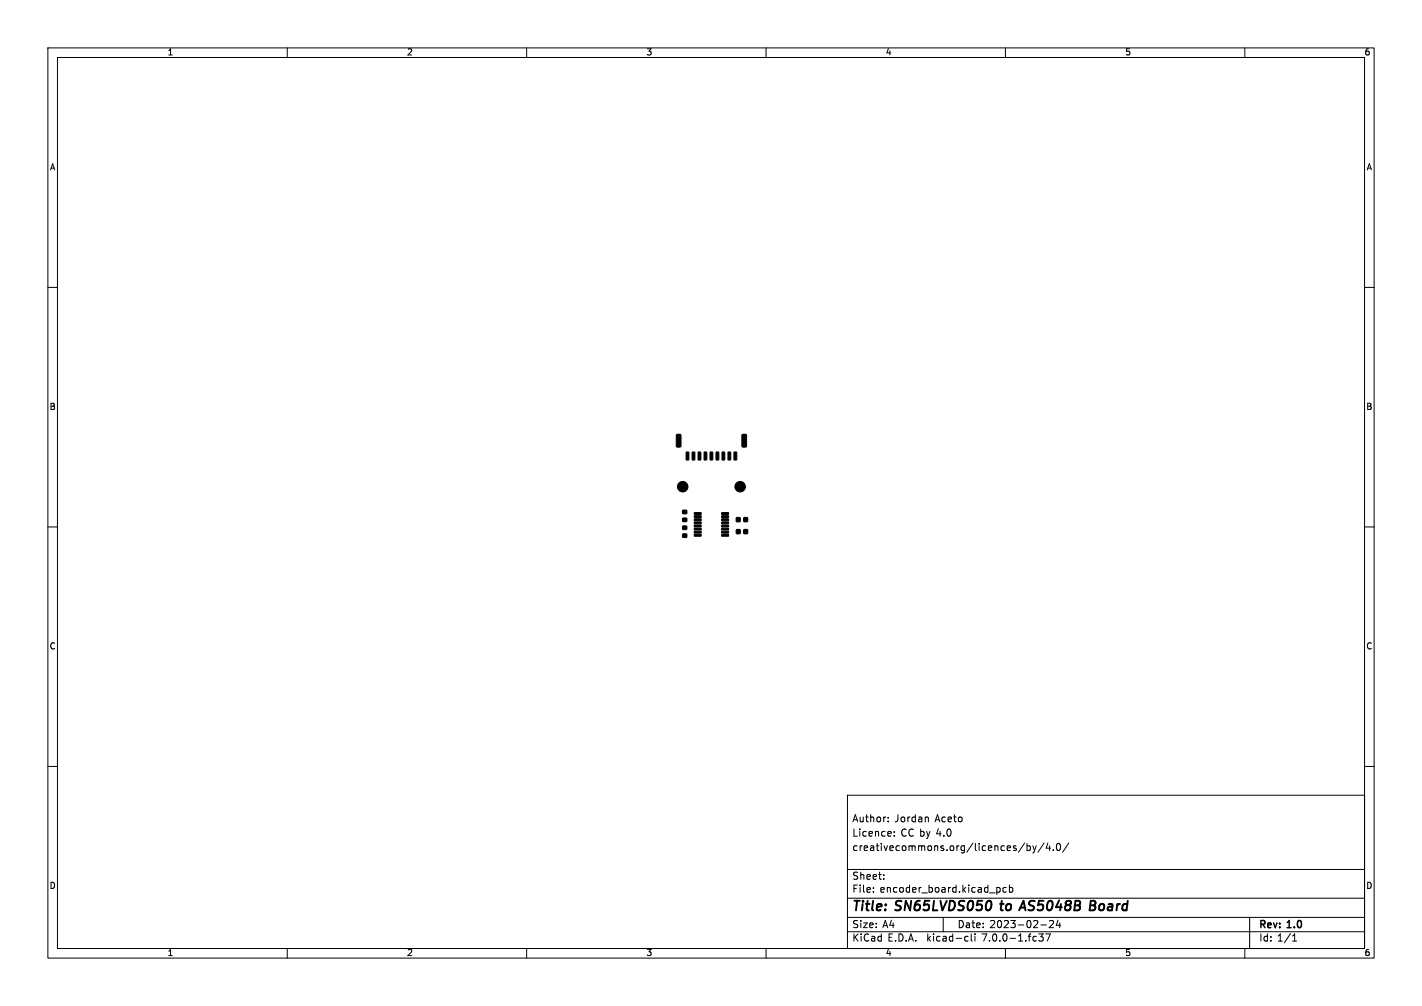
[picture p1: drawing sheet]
<svg xmlns="http://www.w3.org/2000/svg" width="297mm" height="210mm" viewBox="0 0 297 210" stroke-linecap="round" stroke-linejoin="round" font-family="sans-serif">
<defs><g id="words">
<g font-size="2.8">
<text x="178" y="190.8">Title:</text>
<text x="187.1" y="190.8">SN65LVDS050</text>
<text x="209.7" y="190.8">to</text>
<text x="214.4" y="190.8">AS5048B</text>
<text x="229.5" y="190.8">Board</text>
</g>
<g font-size="2.1">
<text x="178" y="171.9">Author:</text>
<text x="186.8" y="171.9">Jordan</text>
<text x="195.3" y="171.9">Aceto</text>
<text x="178" y="177.9">creativecommons.org/licences/by/4.0/</text>
<text x="178" y="174.9">Licence:</text>
<text x="188.1" y="174.9">CC by 4.0</text>
<text x="178" y="183.9">Sheet:</text>
<text x="178" y="186.6">File:</text>
<text x="183.8" y="186.6">encoder_board.kicad_pcb</text>
<text x="178" y="196.8">KiCad</text>
<text x="178" y="194">Size:</text>
<text x="184.3" y="194">A4</text>
<text x="185.4" y="196.8">E.D.A.</text>
<text x="193.6" y="196.8">kicad-cli</text>
<text x="200" y="194">Date:</text>
<text x="205.2" y="196.8">7.0.0-1.fc37</text>
<text x="206.7" y="194">2023-02-24</text>
<text x="263" y="194.2">Rev:</text>
<text x="263" y="196.8">Id: 1/1</text>
<text x="269" y="194.2">1.0</text>
</g>
<g font-size="1.8">
<text x="35" y="11.8">1</text>
<text x="85" y="11.8">2</text>
<text x="135" y="11.8">3</text>
<text x="185" y="11.8">4</text>
<text x="235" y="11.8">5</text>
<text x="285" y="11.8">6</text>
<text x="10.4" y="35.8">A</text>
<text x="285.4" y="35.8">A</text>
<text x="10.3" y="85.8">B</text>
<text x="285.3" y="85.8">B</text>
<text x="10.3" y="135.8">C</text>
<text x="285.3" y="135.8">C</text>
<text x="10.3" y="185.8">D</text>
<text x="285.3" y="185.8">D</text>
<text x="35" y="199.8">1</text>
<text x="85" y="199.8">2</text>
<text x="135" y="199.8">3</text>
<text x="185" y="199.8">4</text>
<text x="235" y="199.8">5</text>
<text x="285" y="199.8">6</text>
</g>
</g></defs>
<g fill="none" stroke="#000" stroke-width=".21">
<path d="M10 10h277v190h-277zM12 12h273v186h-273zM60 10v2M110 10v2M160 10v2M210 10v2M260 10v2M10 60h2M285 60h2M10 110h2M285 110h2M10 160h2"/>
<path d="M285 160h2M177 166h108v32h-108zM185.5 171.4v.2M185.5 170.6v.2M186.8 174.4v.2M186.8 173.6v.2M193.7 170.6l.2 .2v.8M214 176l-1.3 1.9M214.5 176.1v1.5M214.5 176.6h.4l.3 .2-.1 .7h-.6M215.7 176.6l.4 1M216.1 177.6l-.4 .5"/>
<path d="M216.4 176.6l-.3 1M218.1 176l-1.3 1.9M218.9 176l-.4 1.1h.9M219.2 176.6v1M220 177.4v.2M220.8 176.2l.2-.1a.8 .8 0 0 1 .5 .7 .8 .8 0 0 1-.5 .8l-.2-.2-.2-.4zM223.2 176l-1.3 1.9M60 198v2M110 198v2M160 198v2M177 194.5h108M177 191.5h108"/>
<path d="M177 187.5h108M177 181.5h108M182.4 186.1v.2M182.4 185.3v.2M184.6 183.4v.2M184.6 182.6v.2M197 191.5v3M201.8 195.5h.4M202.2 196.4l-.4 .1M202.8 195v1.2l.3 .3M203.6 195v.1M203.6 195.5v1"/>
<path d="M208.3 185.3h.3l.3 .2-.1 .6-.5 .2M210 198v2M210.2 185.3h-.4l-.3 .2 .1 .7h.6M210.8 185.3h.5l.2 .2-.1 .7h-.6M210.8 184.8v1.5M217 195h.9l-.5 .5 .4 .2v.6l-.2 .2-.6-.2M217.4 193.1h1.1M218.4 195h1l-.7 1.5M219.2 192.3l.6-.1 .2 .4-.9 1.1h.9M221 192.1l-.4 1.1h.9M221.3 192.7v1M260 198v2"/>
<path d="M261 191.5v6.5M270 196.5h.8M270 195.4l.4-.4v1.5"/>
</g>
<path d="M208.9 188.7h.7M213.1 189.5h1M213.8 188l-.9 2M227.7 189h.7M228.4 189l.3 .2M228.8 188.2l-.3-.2h-.7l-.2 2h.7l.5-.3M228.8 188.6l-.4 .4" fill="none" stroke="#000" stroke-width=".4"/>
<g fill="#000" stroke="#000" stroke-width=".21">
<path d="M141.3 90.7l.7-.1 .2 .2v2.3l-.1 .2h-.6l-.2-.1zM143.3 94.4h.6l-.1 1.6h-.5zM144.6 94.4h.5l-.1 1.6h-.4zM145.8 94.4h.6l-.1 1.6h-.5zM147.1 94.4h.5l-.1 1.6h-.4zM148.3 94.4h.6l-.1 1.6h-.5zM149.6 94.4h.5l-.1 1.6h-.4zM150.8 94.4h.6l-.1 1.6h-.5zM152.1 94.4h.5l-.1 1.6h-.4zM153.3 94.4h.6l-.1 1.6h-.5zM155 90.7l.7-.1 .2 .2v2.3l-.1 .2h-.6l-.2-.1zM142.6 106.5h.8v.7h-.8z"/>
<path d="M142.6 108.2h.8v.7h-.8zM142.6 109.8h.8v.7h-.8zM142.6 111.5h.8v.7h-.8zM145 111.6h1.4l.1 .3h-1.4zM145 110.9h1.4l.1 .3-1.4 .1zM145 110.3h1.4l.1 .3h-1.4zM145 109.6h1.4l.1 .3-1.4 .1zM145 109h1.4l.1 .3h-1.4zM145 108.3h1.4l.1 .3-1.4 .1zM145 107.7h1.4l.1 .3h-1.4zM145 107h1.4l.1 .3-1.4 .1zM150.7 107h1.4l.1 .3-1.4 .1z"/>
<path d="M150.7 107.7h1.4l.1 .3h-1.4zM150.7 108.3h1.4l.1 .3-1.4 .1zM150.7 109h1.4l.1 .3h-1.4zM150.7 109.6h1.4l.1 .3-1.4 .1zM150.7 110.3h1.4l.1 .3h-1.4zM150.7 110.9h1.4l.1 .3-1.4 .1zM150.7 111.6h1.4l.1 .3h-1.4zM153.8 110.6h.8v.8h-.8zM153.8 108.1h.8v.8h-.8zM155.4 110.6h.7v.8h-.7zM155.4 108.1h.7v.8h-.7z"/>
<circle cx="142.6" cy="101.6" r="1.1"/>
<circle cx="154.6" cy="101.6" r="1.1"/>
</g>
<use href="#words"/>
</svg>
